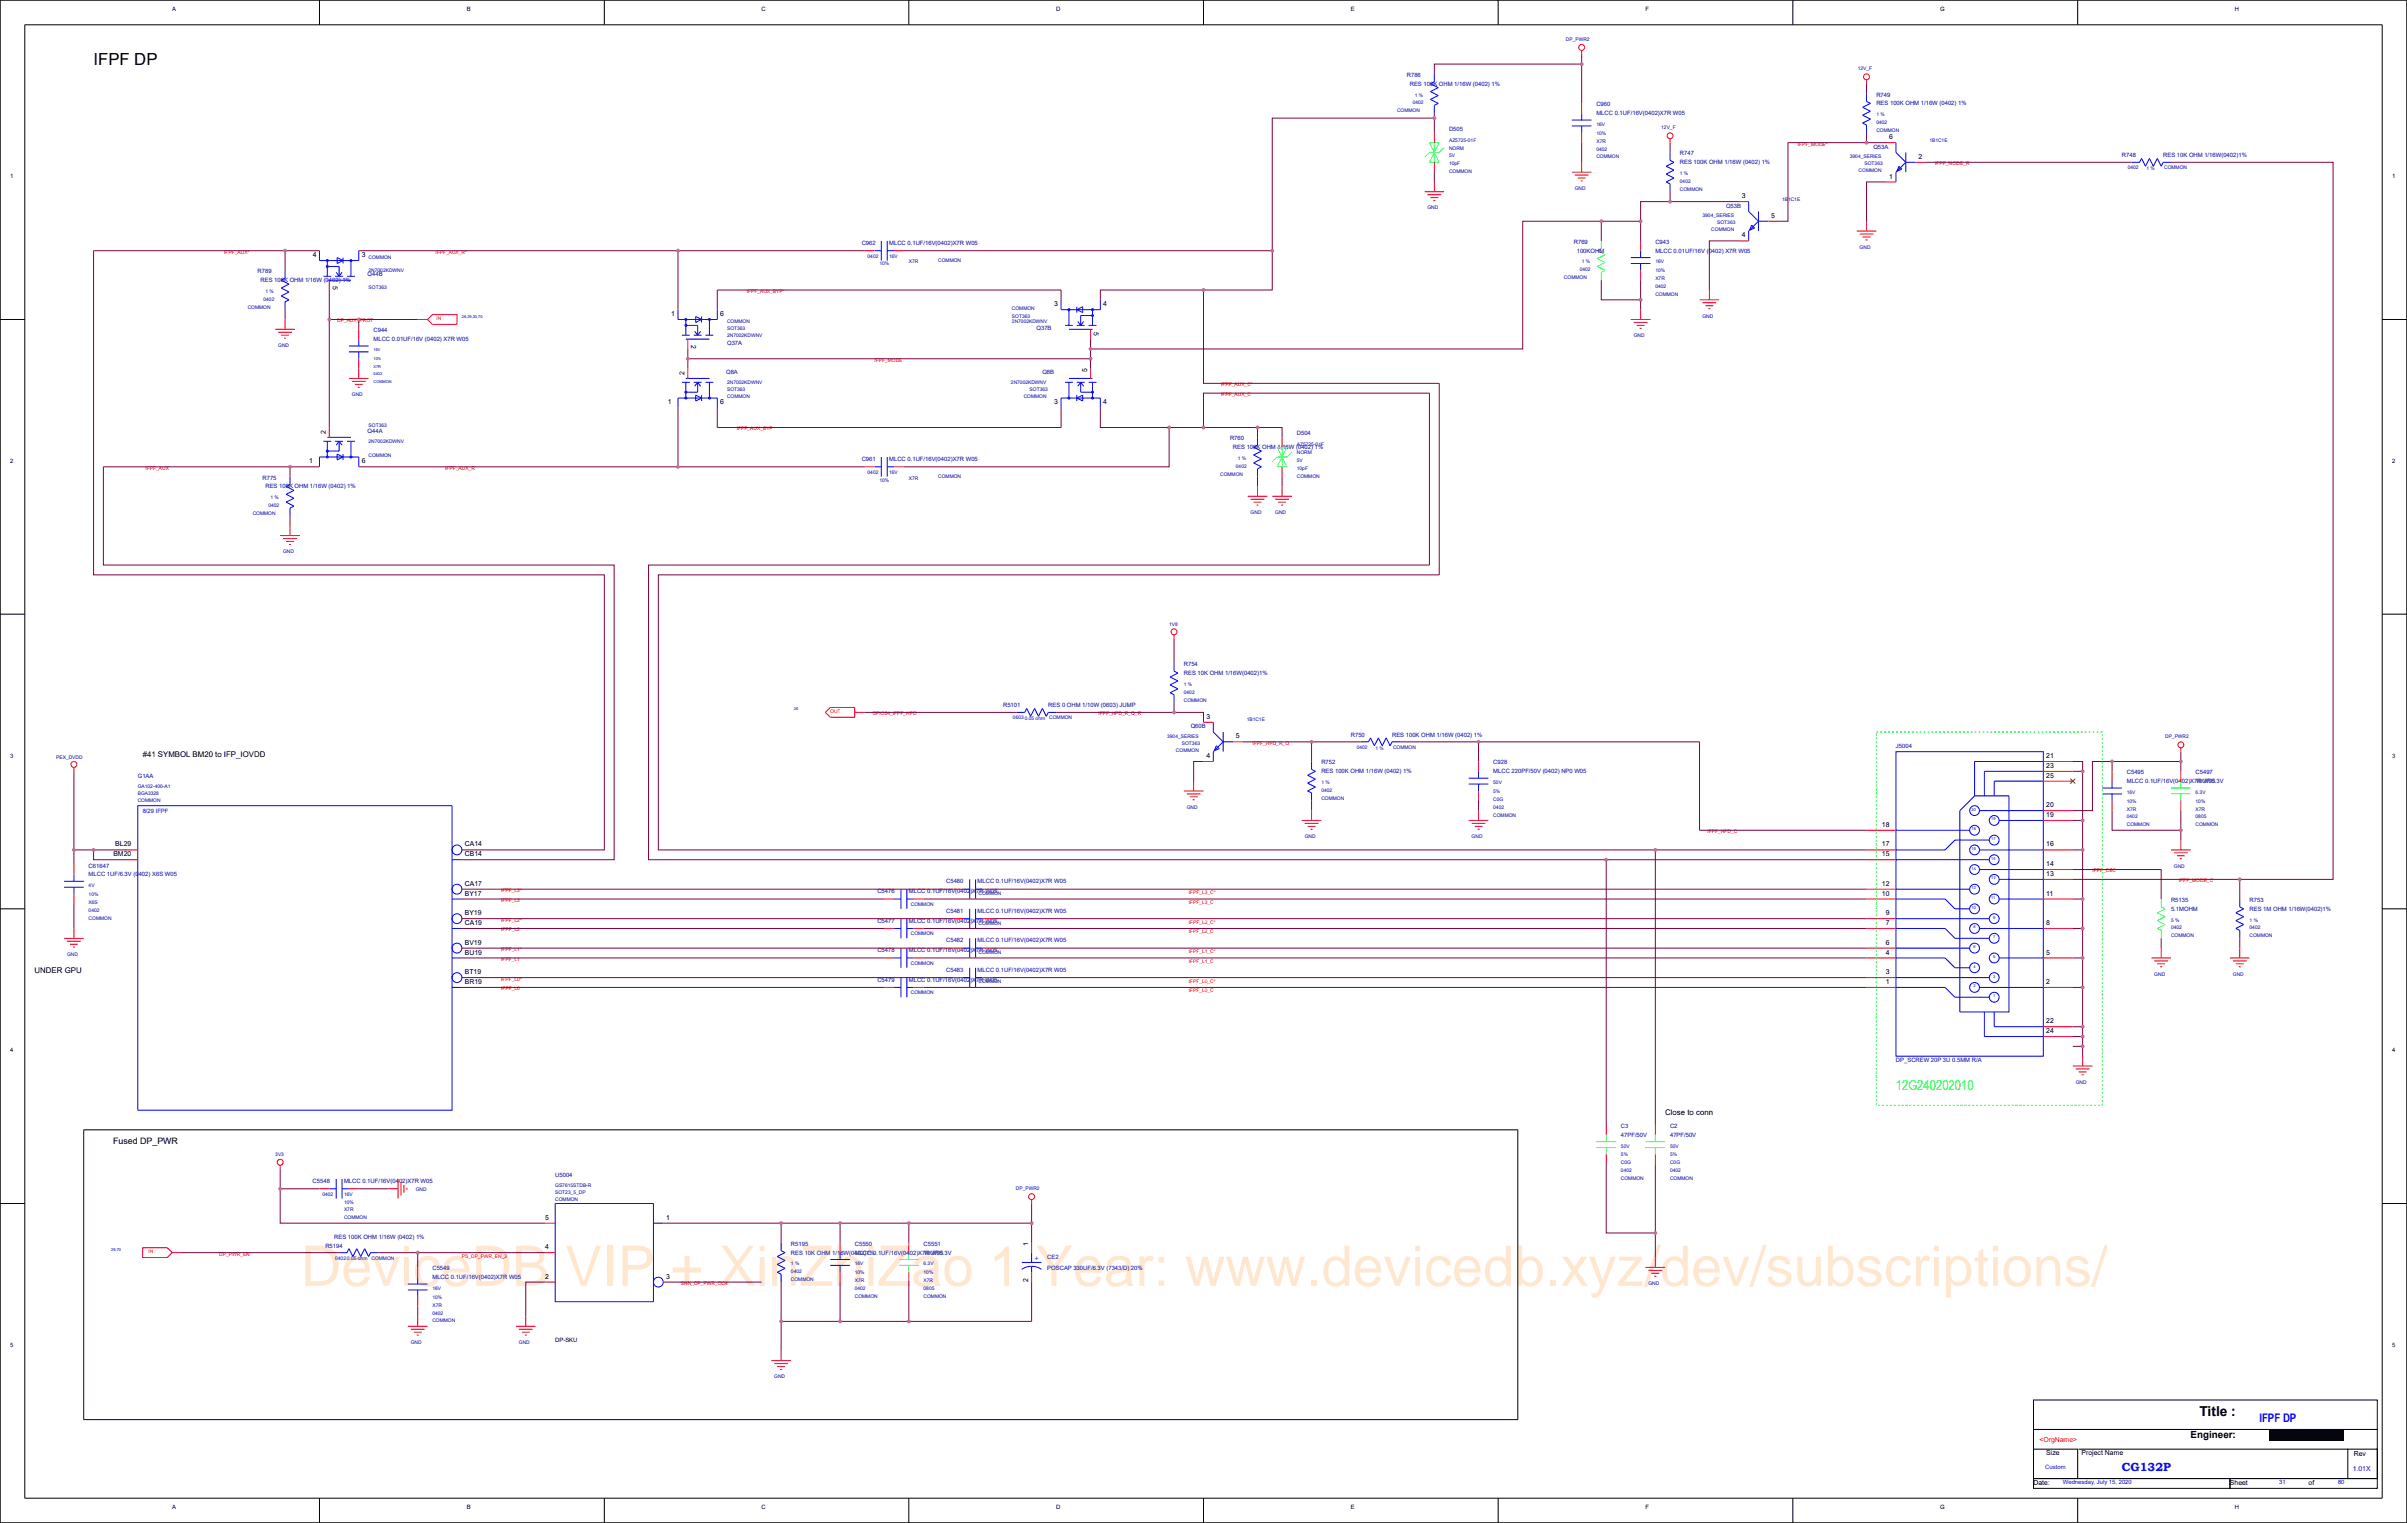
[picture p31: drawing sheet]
<svg xmlns="http://www.w3.org/2000/svg" width="271mm" height="172mm" viewBox="0 0 271 172" stroke-linecap="round" stroke-linejoin="round" font-family="sans-serif">
<defs><g id="words">
<text font-size="6.3" fill="#ff8000" x="33.9" y="145">DeviceDB VIP + XinZhiZao 1 Year: www.devicedb.xyz/dev/subscriptions/</text>
<text font-size="1.9" x="10.5" y="7.3">IFPF DP</text>
<text font-size="1.6" fill="#0f0" x="213.7" y="122.8">12G240202010</text>
<text font-size="1.6" x="248" y="159.6">Title :</text>
<g font-size="1.3" fill="#00f">
<text x="254.7" y="160.3">IFPF DP</text>
<text x="239.2" y="165.8">CG132P</text>
</g>
<text font-size="1.1" x="247" y="162.1">Engineer:</text>
<text font-size="1" x="12.8" y="128.9">Fused DP_PWR</text>
<g font-size=".9">
<text x="16.1" y="85.3">#41 SYMBOL BM20 to IFP_IOVDD</text>
<text x="3.9" y="109.6">UNDER GPU</text>
<text x="187.7" y="125.7">Close to conn</text>
</g>
<g font-size=".8">
<text x="213" y="15.7">6</text>
<text x="216.3" y="17.9">2</text>
<text x="196.4" y="22.3">3</text>
<text x="213" y="20.1">1</text>
<text x="35.3" y="29">4</text>
<text x="40.8" y="29">3</text>
<text x="196.4" y="26.8">4</text>
<text x="199.7" y="24.6">5</text>
<text x="37.5" y="32.3" transform="rotate(90 37.5 32.3)">5</text>
<text x="75.7" y="35.6">1</text>
<text x="81.2" y="35.6">6</text>
<text x="118.9" y="34.5">3</text>
<text x="124.4" y="34.5">4</text>
<text x="77.9" y="38.9" transform="rotate(90 77.9 38.9)">2</text>
<text x="122.5" y="42" transform="rotate(-90 122.5 42)">5</text>
<text x="123.3" y="37.5" transform="rotate(90 123.3 37.5)">5</text>
<text x="75.3" y="45.6">1</text>
<text x="77.2" y="42.3" transform="rotate(-90 77.2 42.3)">2</text>
<text x="81.2" y="45.6">6</text>
<text x="118.9" y="45.6">3</text>
<text x="124.4" y="45.6">4</text>
<text x="34.9" y="52.2">1</text>
<text x="36.7" y="49" transform="rotate(-90 36.7 49)">2</text>
<text x="40.8" y="52.2">6</text>
<text x="136" y="81">3</text>
<text x="139.3" y="83.2">5</text>
<text x="136" y="85.5">4</text>
<text x="230.7" y="85.5">21</text>
<text x="230.7" y="86.6">23</text>
<text x="230.7" y="87.7">25</text>
<text x="13" y="95.4">BL29</text>
<text x="52.4" y="95.4">CA14</text>
<text x="212.2" y="95.4">17</text>
<text x="212.2" y="93.2">18</text>
<text x="230.7" y="95.4">16</text>
<text x="230.7" y="92.1">19</text>
<text x="230.7" y="91">20</text>
<text x="12.8" y="96.5">BM20</text>
<text x="52.4" y="101">BY17</text>
<text x="52.4" y="99.8">CA17</text>
<text x="52.4" y="96.5">CB14</text>
<text x="212.2" y="101">10</text>
<text x="212.2" y="99.8">12</text>
<text x="212.2" y="96.5">15</text>
<text x="230.7" y="101">11</text>
<text x="230.7" y="98.7">13</text>
<text x="230.7" y="97.6">14</text>
<text x="52.4" y="107.6">BU19</text>
<text x="52.4" y="106.5">BV19</text>
<text x="52.4" y="104.3">CA19</text>
<text x="52.4" y="103.2">BY19</text>
<text x="212.6" y="107.6">4</text>
<text x="212.6" y="106.5">6</text>
<text x="212.6" y="104.3">7</text>
<text x="212.6" y="103.2">9</text>
<text x="230.7" y="107.6">5</text>
<text x="230.7" y="104.3">8</text>
<text x="52.4" y="110.9">BR19</text>
<text x="52.4" y="109.8">BT19</text>
<text x="212.6" y="110.9">1</text>
<text x="212.6" y="109.8">3</text>
<text x="230.7" y="110.9">2</text>
<text x="230.7" y="115.3">22</text>
<text x="230.7" y="116.5">24</text>
<text x="61.4" y="137.5">5</text>
<text x="75.1" y="137.5">1</text>
<text x="61.4" y="140.8">4</text>
<text x="115.9" y="140.5" transform="rotate(-90 115.9 140.5)">1</text>
<text x="61.4" y="144.1">2</text>
<text x="75.1" y="144.1">3</text>
<text x="115.9" y="144.6" transform="rotate(-90 115.9 144.6)">2</text>
<text x="229.2" y="167.4">Date:</text>
<text x="230.7" y="164.1">Size</text>
<text x="234.7" y="164.1">Project Name</text>
<text x="251.4" y="167.4">Sheet</text>
<text x="260.2" y="167.4">of</text>
<text x="265.3" y="164.2">Rev</text>
</g>
<g font-size=".8" fill="#00f">
<text x="116.6" y="142">+</text>
<text x="265.2" y="165.8">1.01X</text>
</g>
<text font-size=".8" fill="#f00" x="229.9" y="162.6">&lt;OrgName&gt;</text>
<g font-size=".7">
<text x="19.4" y="1.2">A</text>
<text x="52.6" y="1.2">B</text>
<text x="85.8" y="1.2">C</text>
<text x="119.1" y="1.2">D</text>
<text x="152.3" y="1.2">E</text>
<text x="185.5" y="1.2">F</text>
<text x="218.7" y="1.2">G</text>
<text x="251.9" y="1.2">H</text>
<text x="1.1" y="20.1">1</text>
<text x="269.7" y="20.1">1</text>
<text x="1.1" y="52.2">2</text>
<text x="269.7" y="52.2">2</text>
<text x="1.1" y="85.4">3</text>
<text x="269.7" y="85.4">3</text>
<text x="1.1" y="118.6">4</text>
<text x="269.7" y="118.6">4</text>
<text x="1.1" y="151.8">5</text>
<text x="62.6" y="151.3">DP-SKU</text>
<text x="269.7" y="151.8">5</text>
<text x="19.4" y="170.1">A</text>
<text x="52.6" y="170.1">B</text>
<text x="85.8" y="170.1">C</text>
<text x="119.1" y="170.1">D</text>
<text x="152.3" y="170.1">E</text>
<text x="185.5" y="170.1">F</text>
<text x="218.7" y="170.1">G</text>
<text x="251.9" y="170.1">H</text>
</g>
<g font-size=".7" fill="#0000a0">
<text x="158.6" y="8.7">R786</text>
<text x="158.9" y="9.7">RES 100K OHM 1/16W (0402) 1%</text>
<text x="180" y="12">C960</text>
<text x="211.5" y="10.9">R749</text>
<text x="211.5" y="11.9">RES 100K OHM 1/16W (0402) 1%</text>
<text x="163.4" y="14.8">D505</text>
<text x="180" y="13">MLCC 0.1UF/16V(0402)X7R W05</text>
<text x="189.4" y="17.5">R747</text>
<text x="211.2" y="16.7">Q53A</text>
<text x="239.2" y="17.7">R748</text>
<text x="243.9" y="17.7">RES 10K OHM 1/16W(0402)1%</text>
<text x="189.4" y="18.5">RES 100K OHM 1/16W (0402) 1%</text>
<text x="194.6" y="23.4">Q53B</text>
<text x="97.1" y="27.6">C962</text>
<text x="100.2" y="27.6">MLCC 0.1UF/16V(0402)X7R W05</text>
<text x="177.4" y="27.5">R769</text>
<text x="177.7" y="28.5">100KOHM</text>
<text x="186.6" y="27.5">C943</text>
<text x="186.6" y="28.5">MLCC 0.01UF/16V (0402) X7R W05</text>
<text x="29" y="30.8">R789</text>
<text x="29.4" y="31.8">RES 100K OHM 1/16W (0402) 1%</text>
<text x="41.4" y="31.1">Q44B</text>
<text x="42.1" y="37.5">C944</text>
<text x="42.1" y="38.5">MLCC 0.01UF/16V (0402) X7R W05</text>
<text x="82" y="38.9">Q37A</text>
<text x="116.8" y="37.2">Q37B</text>
<text x="81.9" y="42.2">Q8A</text>
<text x="117.5" y="42.2">Q8B</text>
<text x="41.4" y="48.9">Q44A</text>
<text x="97.1" y="52">C961</text>
<text x="100.2" y="52">MLCC 0.1UF/16V(0402)X7R W05</text>
<text x="138.7" y="49.6">R760</text>
<text x="139" y="50.6">RES 100K OHM 1/16W (0402) 1%</text>
<text x="146.2" y="49.1">D504</text>
<text x="29.6" y="54.1">R775</text>
<text x="29.9" y="55.1">RES 100K OHM 1/16W (0402) 1%</text>
<text x="133.5" y="75.1">R754</text>
<text x="133.5" y="76.1">RES 10K OHM 1/16W(0402)1%</text>
<text x="113.1" y="79.8">R5101</text>
<text x="118.2" y="79.8">RES 0 OHM 1/10W (0603) JUMP</text>
<text x="134.2" y="82.1">Q60B</text>
<text x="152.3" y="83.1">R750</text>
<text x="156.9" y="83.1">RES 100K OHM 1/16W (0402) 1%</text>
<text x="15.5" y="87.7">G1AA</text>
<text x="149" y="86.2">R752</text>
<text x="149" y="87.2">RES 100K OHM 1/16W (0402) 1%</text>
<text x="168.3" y="86.2">C928</text>
<text x="168.3" y="87.2">MLCC 220PF/50V (0402) NP0 W05</text>
<text x="213.7" y="84.3">J5004</text>
<text x="239.8" y="87.3">C5495</text>
<text x="239.8" y="88.3">MLCC 0.1UF/16V(0402)X7R W05</text>
<text x="247.5" y="87.3">C5497</text>
<text x="247.5" y="88.3">10UF/6.3V</text>
<text x="10" y="97.8">C61647</text>
<text x="10" y="98.8">MLCC 1UF/6.3V (0402) X6S W05</text>
<text x="98.9" y="100.7">C5476</text>
<text x="102.5" y="100.7">MLCC 0.1UF/16V(0402)X7R W05</text>
<text x="106.7" y="99.6">C5480</text>
<text x="110.2" y="99.6">MLCC 0.1UF/16V(0402)X7R W05</text>
<text x="244.7" y="101.7">R5135</text>
<text x="253.6" y="101.7">R753</text>
<text x="98.9" y="107.3">C5478</text>
<text x="98.9" y="104">C5477</text>
<text x="102.5" y="107.3">MLCC 0.1UF/16V(0402)X7R W05</text>
<text x="102.5" y="104">MLCC 0.1UF/16V(0402)X7R W05</text>
<text x="106.7" y="106.2">C5482</text>
<text x="106.7" y="102.9">C5481</text>
<text x="110.2" y="106.2">MLCC 0.1UF/16V(0402)X7R W05</text>
<text x="110.2" y="102.9">MLCC 0.1UF/16V(0402)X7R W05</text>
<text x="244.7" y="102.7">5.1MOHM</text>
<text x="253.6" y="102.7">RES 1M OHM 1/16W(0402)1%</text>
<text x="98.9" y="110.6">C5479</text>
<text x="102.5" y="110.6">MLCC 0.1UF/16V(0402)X7R W05</text>
<text x="106.7" y="109.5">C5483</text>
<text x="110.2" y="109.5">MLCC 0.1UF/16V(0402)X7R W05</text>
<text x="213.7" y="119.7">DP_SCREW 20P 3U 0.5MM R/A</text>
<text x="182.7" y="127.1">C3</text>
<text x="182.7" y="128.1">47PF/50V</text>
<text x="188.3" y="127.1">C2</text>
<text x="188.3" y="128.1">47PF/50V</text>
<text x="35.2" y="133.3">C5548</text>
<text x="38.8" y="133.3">MLCC 0.1UF/16V(0402)X7R W05</text>
<text x="62.6" y="132.7">U5004</text>
<text x="36.7" y="140.7">R5194</text>
<text x="37.7" y="139.7">RES 100K OHM 1/16W (0402) 1%</text>
<text x="48.7" y="143.2">C5549</text>
<text x="89.2" y="140.4">R5195</text>
<text x="89.2" y="141.4">RES 10K OHM 1/16W(0402)1%</text>
<text x="96.4" y="140.4">C5550</text>
<text x="96.4" y="141.4">MLCC 0.1UF/16V(0402)X7R W05</text>
<text x="104.1" y="140.4">C5551</text>
<text x="104.1" y="141.4">10UF/6.3V</text>
<text x="118.1" y="141.9">CE2</text>
<text x="118.1" y="143.2">POSCAP 330UF/6.3V (7343/D) 20%</text>
<text x="48.7" y="144.2">MLCC 0.1UF/16V(0402)X7R W05</text>
</g>
<g font-size=".7" fill="#00f">
<text x="16.1" y="91.6">8/29 IFPF</text>
<text x="230.6" y="165.6">Custom</text>
<text x="232.6" y="167.3">Wednesday, July 15, 2020</text>
<text x="256.9" y="167.3">31</text>
<text x="263.6" y="167.3">80</text>
</g>
<g font-size=".6" fill="#0000a0">
<text x="176.5" y="4.6">DP_PWR2</text>
<text x="159.3" y="11.8">0402</text>
<text x="159.5" y="10.9">1 %</text>
<text x="209.4" y="7.9">12V_F</text>
<text x="157.5" y="12.7">COMMON</text>
<text x="163.4" y="16.9">NORM</text>
<text x="163.4" y="17.7">5V</text>
<text x="163.4" y="16">AZ5725-01F</text>
<text x="180" y="17">0402</text>
<text x="180" y="16.1">X7R</text>
<text x="180" y="14.2">16V</text>
<text x="180" y="15.2">10%</text>
<text x="180" y="17.9">COMMON</text>
<text x="187.3" y="14.5">12V_F</text>
<text x="208.5" y="17.9">3904_SERIES</text>
<text x="211.5" y="14.9">COMMON</text>
<text x="211.5" y="14">0402</text>
<text x="211.5" y="13.1">1 %</text>
<text x="217.5" y="16">1B1C1E</text>
<text x="160.9" y="23.6">GND</text>
<text x="163.4" y="18.6">10pF</text>
<text x="163.4" y="19.5">COMMON</text>
<text x="177.5" y="21.4">GND</text>
<text x="189.4" y="21.5">COMMON</text>
<text x="189.4" y="19.7">1 %</text>
<text x="189.4" y="20.6">0402</text>
<text x="200.9" y="22.6">1B1C1E</text>
<text x="209.5" y="19.4">COMMON</text>
<text x="210.2" y="18.6">SOT363</text>
<text x="239.9" y="19.1">0402</text>
<text x="242" y="19.2">1 %</text>
<text x="244" y="19.1">COMMON</text>
<text x="41.6" y="29.1">COMMON</text>
<text x="97.8" y="29">0402</text>
<text x="99.1" y="29.9">10%</text>
<text x="100.2" y="29">16V</text>
<text x="102.5" y="29.7">X7R</text>
<text x="105.8" y="29.5">COMMON</text>
<text x="178.3" y="29.7">1 %</text>
<text x="186.6" y="29.7">16V</text>
<text x="191.9" y="24.5">3904_SERIES</text>
<text x="192.9" y="26">COMMON</text>
<text x="193.6" y="25.3">SOT363</text>
<text x="209.6" y="28">GND</text>
<text x="27.9" y="34.8">COMMON</text>
<text x="29.7" y="33.9">0402</text>
<text x="29.9" y="33">1 %</text>
<text x="41.6" y="32.6">SOT363</text>
<text x="41.6" y="30.7">2N7002KDWNV</text>
<text x="114.1" y="34.9">COMMON</text>
<text x="114.1" y="35.8">SOT363</text>
<text x="176.3" y="31.5">COMMON</text>
<text x="178.1" y="30.6">0402</text>
<text x="186.6" y="33.4">COMMON</text>
<text x="186.6" y="31.6">X7R</text>
<text x="186.6" y="30.7">10%</text>
<text x="186.6" y="32.5">0402</text>
<text x="191.9" y="35.8">GND</text>
<text x="31.4" y="39.1">GND</text>
<text x="82" y="36.5">COMMON</text>
<text x="82" y="37.2">SOT363</text>
<text x="82" y="38">2N7002KDWNV</text>
<text x="114.1" y="36.5">2N7002KDWNV</text>
<text x="184.2" y="38">GND</text>
<text x="39.7" y="44.7">GND</text>
<text x="82" y="44.9">COMMON</text>
<text x="82" y="44.1">SOT363</text>
<text x="82" y="43.3">2N7002KDWNV</text>
<text x="114" y="43.3">2N7002KDWNV</text>
<text x="115.4" y="44.9">COMMON</text>
<text x="116.1" y="44.1">SOT363</text>
<text x="41.6" y="48.1">SOT363</text>
<text x="41.6" y="51.5">COMMON</text>
<text x="41.6" y="50">2N7002KDWNV</text>
<text x="97.8" y="53.4">0402</text>
<text x="100.2" y="53.4">16V</text>
<text x="105.8" y="53.8">COMMON</text>
<text x="137.6" y="53.6">COMMON</text>
<text x="139.3" y="52.7">0402</text>
<text x="139.5" y="51.8">1 %</text>
<text x="146.2" y="53">10pF</text>
<text x="146.2" y="51.2">NORM</text>
<text x="146.2" y="52.1">5V</text>
<text x="146.2" y="53.8">COMMON</text>
<text x="146.2" y="50.3">AZ5725-01F</text>
<text x="28.5" y="58">COMMON</text>
<text x="30.3" y="57.2">0402</text>
<text x="30.5" y="56.3">1 %</text>
<text x="99.1" y="54.3">10%</text>
<text x="102.5" y="54.1">X7R</text>
<text x="141" y="57.9">GND</text>
<text x="143.8" y="57.9">GND</text>
<text x="31.9" y="62.4">GND</text>
<text x="131.8" y="70.6">1V8</text>
<text x="133.5" y="77.3">1 %</text>
<text x="114.2" y="81.1">0603</text>
<text x="115.5" y="81.2">0.05 ohm</text>
<text x="118.3" y="81.1">COMMON</text>
<text x="131.6" y="83.2">3904_SERIES</text>
<text x="133.2" y="84">SOT363</text>
<text x="133.5" y="79.1">COMMON</text>
<text x="133.5" y="78.2">0402</text>
<text x="140.5" y="81.3">1B1C1E</text>
<text x="244.1" y="83.2">DP_PWR2</text>
<text x="6.3" y="85.5">PEX_DVDD</text>
<text x="15.5" y="89.6">BGA3328</text>
<text x="15.5" y="88.8">GA102-400-A1</text>
<text x="132.6" y="84.7">COMMON</text>
<text x="149" y="89.3">0402</text>
<text x="149" y="88.4">1 %</text>
<text x="152.9" y="84.4">0402</text>
<text x="155" y="84.5">1 %</text>
<text x="157" y="84.4">COMMON</text>
<text x="168.3" y="88.4">50V</text>
<text x="168.3" y="89.4">5%</text>
<text x="239.8" y="89.5">16V</text>
<text x="247.5" y="89.5">6.3V</text>
<text x="15.5" y="90.4">COMMON</text>
<text x="133.8" y="91.2">GND</text>
<text x="147.1" y="94.5">GND</text>
<text x="149" y="90.2">COMMON</text>
<text x="165.9" y="94.5">GND</text>
<text x="168.3" y="92">COMMON</text>
<text x="168.3" y="91.2">0402</text>
<text x="168.3" y="90.3">C0G</text>
<text x="239.8" y="92.3">0402</text>
<text x="239.8" y="93.2">COMMON</text>
<text x="239.8" y="90.5">10%</text>
<text x="239.8" y="91.4">X7R</text>
<text x="247.5" y="93.2">COMMON</text>
<text x="247.5" y="90.5">10%</text>
<text x="247.5" y="92.3">0805</text>
<text x="247.5" y="91.4">X7R</text>
<text x="10" y="101">10%</text>
<text x="10" y="100">4V</text>
<text x="10" y="101.9">X6S</text>
<text x="110.3" y="100.9">COMMON</text>
<text x="245.1" y="97.8">GND</text>
<text x="7.6" y="107.8">GND</text>
<text x="10" y="102.8">0402</text>
<text x="10" y="103.7">COMMON</text>
<text x="102.7" y="105.4">COMMON</text>
<text x="102.7" y="102.1">COMMON</text>
<text x="110.3" y="107.5">COMMON</text>
<text x="110.3" y="104.2">COMMON</text>
<text x="244.7" y="103.9">5 %</text>
<text x="244.7" y="104.8">0402</text>
<text x="244.7" y="105.7">COMMON</text>
<text x="253.6" y="104.8">0402</text>
<text x="253.6" y="103.9">1 %</text>
<text x="253.6" y="105.7">COMMON</text>
<text x="102.7" y="112.1">COMMON</text>
<text x="102.7" y="108.8">COMMON</text>
<text x="110.3" y="110.9">COMMON</text>
<text x="242.9" y="110">GND</text>
<text x="251.7" y="110">GND</text>
<text x="234" y="122.2">GND</text>
<text x="31" y="130.4">3V3</text>
<text x="182.7" y="131.2">C0G</text>
<text x="182.7" y="129.4">50V</text>
<text x="182.7" y="130.4">5%</text>
<text x="188.3" y="129.4">50V</text>
<text x="188.3" y="130.4">5%</text>
<text x="188.3" y="131.2">C0G</text>
<text x="36.3" y="134.8">0402</text>
<text x="38.8" y="134.8">16V</text>
<text x="38.8" y="135.7">10%</text>
<text x="38.8" y="136.6">X7R</text>
<text x="38.8" y="137.4">COMMON</text>
<text x="46.9" y="134.2">GND</text>
<text x="62.6" y="133.8">GS7615STDB-R</text>
<text x="62.6" y="134.6">SOT23_5_DP</text>
<text x="62.6" y="135.3">COMMON</text>
<text x="114.5" y="134.1">DP_PWR2</text>
<text x="182.7" y="132.1">0402</text>
<text x="182.7" y="133">COMMON</text>
<text x="188.3" y="132.1">0402</text>
<text x="188.3" y="133">COMMON</text>
<text x="37.8" y="142">0402</text>
<text x="39.1" y="142.1">0.05 ohm</text>
<text x="41.9" y="142">COMMON</text>
<text x="89.2" y="143.5">0402</text>
<text x="89.2" y="142.6">1 %</text>
<text x="96.4" y="142.6">16V</text>
<text x="96.4" y="143.6">10%</text>
<text x="104.1" y="143.6">10%</text>
<text x="104.1" y="142.6">6.3V</text>
<text x="48.7" y="147.3">X7R</text>
<text x="48.7" y="148.2">0402</text>
<text x="48.7" y="146.4">10%</text>
<text x="48.7" y="145.4">16V</text>
<text x="48.7" y="149.1">COMMON</text>
<text x="89.2" y="144.4">COMMON</text>
<text x="96.4" y="145.4">0402</text>
<text x="96.4" y="146.3">COMMON</text>
<text x="96.4" y="144.5">X7R</text>
<text x="104.1" y="146.3">COMMON</text>
<text x="104.1" y="145.4">0805</text>
<text x="104.1" y="144.5">X7R</text>
<text x="185.8" y="144.9">GND</text>
<text x="46.3" y="151.5">GND</text>
<text x="58.5" y="151.5">GND</text>
<text x="87.3" y="155.4">GND</text>
</g>
<g font-size=".6" fill="#f00">
<text x="202.7" y="16.4">IFPF_MODE*</text>
<text x="218.2" y="18.6">IFPF_MODE_R</text>
<text x="25.3" y="28.6">IFPF_AUX*</text>
<text x="49.1" y="28.6">IFPF_AUX_R*</text>
<text x="84.2" y="33">IFPF_AUX_BYP*</text>
<text x="38" y="36.3">DP_AUX_PROT</text>
<text x="49.2" y="36.1">IN</text>
<text x="98.6" y="40.8">IFPF_MODE</text>
<text x="137.7" y="44.7">IFPF_AUX_C</text>
<text x="137.7" y="43.5">IFPF_AUX_C*</text>
<text x="16.4" y="53">IFPF_AUX</text>
<text x="50.2" y="53">IFPF_AUX_R</text>
<text x="83.1" y="48.5">IFPF_AUX_BYP</text>
<text x="93.6" y="80.4">OUT</text>
<text x="98.4" y="80.6">GPIO24_IFPF_HPD</text>
<text x="123.8" y="80.6">IFPF_HPD_R_Q_R</text>
<text x="141.2" y="84">IFPF_HPD_R_Q</text>
<text x="192.5" y="93.9">IFPF_HPD_C</text>
<text x="56.5" y="101.7">IFPF_L3</text>
<text x="56.5" y="100.6">IFPF_L3*</text>
<text x="134" y="101.9">IFPF_L3_C</text>
<text x="134" y="100.8">IFPF_L3_C*</text>
<text x="235.9" y="98.4">IFPF_CEC</text>
<text x="245.6" y="99.5">IFPF_MODE_C</text>
<text x="56.5" y="107.2">IFPF_L1*</text>
<text x="56.5" y="105">IFPF_L2</text>
<text x="56.5" y="103.9">IFPF_L2*</text>
<text x="134" y="107.4">IFPF_L1_C*</text>
<text x="134" y="105.2">IFPF_L2_C</text>
<text x="134" y="104.1">IFPF_L2_C*</text>
<text x="56.5" y="111.6">IFPF_L0</text>
<text x="56.5" y="110.5">IFPF_L0*</text>
<text x="56.5" y="108.3">IFPF_L1</text>
<text x="134" y="111.9">IFPF_L0_C</text>
<text x="134" y="110.8">IFPF_L0_C*</text>
<text x="134" y="108.5">IFPF_L1_C</text>
<text x="16.7" y="141.3">IN</text>
<text x="24.7" y="141.5">DP_PWR_EN</text>
<text x="52.1" y="141.8">PS_DP_PWR_EN_2</text>
<text x="76.8" y="144.9">SNN_DP_PWR_OC4</text>
</g>
<g font-size=".4" fill="#0000a0">
<text x="52.1" y="35.8">28,29,30,70</text>
<text x="42.1" y="39.6">16V</text>
<text x="42.1" y="40.6">10%</text>
<text x="42.1" y="41.4">X7R</text>
<text x="42.1" y="43.2">COMMON</text>
<text x="42.1" y="42.3">0402</text>
<text x="89.5" y="80.1">26</text>
<text x="12.5" y="141">29,70</text>
</g>
<g font-size=".4" fill="#00f">
<text x="222.3" y="91.4">20</text>
<text x="222.3" y="95.8">16</text>
<text x="222.3" y="93.6">18</text>
<text x="224.5" y="92.5">19</text>
<text x="224.5" y="94.7">17</text>
<text x="222.3" y="100.2">12</text>
<text x="222.3" y="98">14</text>
<text x="224.5" y="99.1">13</text>
<text x="224.5" y="96.9">15</text>
<text x="224.5" y="101.3">11</text>
<text x="222.3" y="102.5">10</text>
<text x="222.5" y="104.7">8</text>
<text x="222.5" y="106.9">6</text>
<text x="224.7" y="108">5</text>
<text x="224.7" y="105.8">7</text>
<text x="224.7" y="103.6">9</text>
<text x="222.5" y="109.1">4</text>
<text x="222.5" y="111.3">2</text>
<text x="224.7" y="110.2">3</text>
<text x="224.7" y="112.4">1</text>
</g>
</g></defs>
<g fill="none" stroke="#00f" stroke-width=".11">
<path d="M161.7 8.3v.9M161.7 11.9v.9M177.2 13.5h2.2M177.2 14.2h2.2M178.3 12.8v.7M178.3 14.2v.8M188.3 17.2v.9M210.4 10.5v.9M210.4 14.1v.9M213.7 16.1v1.1M213.7 19.4v1.1M214.8 18.3h1.1"/>
<path d="M214.8 17.2v2.2M240.3 18.3h.9M243.9 18.3h.8M32.1 30.5v.9M32.1 34v.9M36.5 31.1h.8M36.9 30h1.3v1.1M36.9 29.4v1.7M36.9 31.6h2.7M37.8 31.1h.9M38 29v.7M38.7 29v.7"/>
<path d="M39.1 31.1h.9M39.3 39h2.3M39.3 39.7h2.3M39.6 29.4v1.7M40.4 28.3v1.1h-4.4v-1.1M40.4 38.2v.8M40.4 39.7v.7M76.9 37.8h.9M77.3 36.7h1.3v1.1M77.3 36v1.8M77.3 38.2h2.7M78.2 37.8h.9"/>
<path d="M78.4 35.7v.6M79.1 35.7v.6M79.5 37.8h.9M80 36v1.8M80.9 34.9v1.1h-4.5v-1.1M98.6 28.3h.8M99.4 27.2v2.2M100 27.2v2.2M100 28.3h.8M120.1 36.7h.8M120.5 34.9v1.8M120.5 37.1h2.7"/>
<path d="M121.4 34.6v.6M121.4 36.7h.9M122.1 34.6v.6M122.7 36.7h.9M123.2 35.6h-1.4v1.1M123.2 34.9v1.8M124 33.8v1.1h-4.4v-1.1M183.8 29h2.3M183.8 29.7h2.3M184.9 28.3v.7M184.9 29.7v.8M188.3 20.7v.9"/>
<path d="M197.1 22.7v1.1M197.1 26v1.2M198.2 24.9h1.1M198.2 23.8v2.2M32.7 53.7v.9M32.7 57.3v.9M36 52.6v-1.1h4.4v1.1M36.5 49.7h.8M36.9 49.7v1.8M36.9 49.3h2.7M37.8 49.7h.9M38 51.2v.6"/>
<path d="M38.2 49.7v1.2h-1.3M38.7 51.2v.6M39.1 49.7h.9M39.6 49.7v1.8M76.4 46v-1.1h4.5v1.1M76.9 43.1h.9M77.3 43.1v1.8M77.3 42.7h2.7M78.2 43.1h.9M78.4 44.5v.7M78.6 43.1v1.1h-1.3M79.1 44.5v.7"/>
<path d="M79.5 43.1h.9M80 43.1v1.8M98.6 52.6h.8M99.4 51.5v2.2M100 52.6h.8M100 51.5v2.2M120.1 43.1h.8M120.5 43.1v1.8M120.5 42.7h2.7M121.4 43.1h.9M121.4 44.5v.7M121.8 43.1v1.1h1.4"/>
<path d="M122.1 44.5v.7M122.7 43.1h.9M123.2 43.1v1.8M124 46v-1.1h-4.4v1.1M141.8 49.3v.9M141.8 52.8v.9M132.3 74.8v.9M132.3 78.3v.9M7.2 99.4h2.2M8.3 98.6v.8M15.5 90.8h35.5v34.4h-35.5zM51 96.9h1.1"/>
<path d="M109.3 99.1v2.2M110 99.1v2.2M114.6 80.3h.9M118.2 80.3h.9M136.8 81.4v1.1M136.8 84.7v1.1M137.9 83.6h1.1M137.9 82.5v2.2M147.9 85.8v.9M147.9 89.4v.9M153.4 83.6h.9M156.9 83.6h.9"/>
<path d="M165.6 87.7h2.2M165.6 88.4h2.2M166.7 87v.7M166.7 88.4v.8M213.7 84.7h16.6v34.4h-16.6zM213.7 96.9h10.6M213.7 95.8h5.6M213.7 93.6h8.3M220.4 94.7h3.9M223.1 91.4h7.2M223.1 98h7.2M223.1 95.8h7.2"/>
<path d="M225.4 92.5h4.9M225.4 99.1h4.9M230.3 88.1h-5.5v1.6M230.3 87h-6.6v2.7M230.3 85.8h-7.7v3.9h3.9v24.4h-5.6v-22.7M237 88.8h2.2M237 89.5h2.2M238.1 88.1v.7M238.1 89.5v.8M7.2 100h2.2M8.3 100v.8M51 111.3h1.1"/>
<path d="M51 104.7h1.1M51 101.3h1.1M51 108h1.1M100.8 111.3h.8M100.8 108h.8M100.8 104.7h.8M100.8 101.3h.8M101.6 100.2v2.3M101.6 103.6v2.2M101.6 106.9v2.2M101.6 110.2v2.2M102.2 111.3h.8"/>
<path d="M102.2 100.2v2.3M102.2 103.6v2.2M102.2 106.9v2.2M102.2 110.2v2.2M102.2 108h.8M102.2 104.7h.8M102.2 101.3h.8M108.5 110.2h.8M108.5 106.9h.8M108.5 103.6h.8M108.5 100.2h.8M109.3 102.5v2.2"/>
<path d="M109.3 105.8v2.2M109.3 109.1v2.2M110 110.2h.8M110 102.5v2.2M110 105.8v2.2M110 109.1v2.2M110 106.9h.8M110 103.6h.8M110 100.2h.8M213.7 111.3h5.6M213.7 108h5.6M213.7 104.7h5.6"/>
<path d="M213.7 101.3h5.6M213.7 110.2h10.6M213.7 106.9h8.3M213.7 103.6h10.6M213.7 100.2h8.3M220.4 109.1h1.6M220.4 102.5h1.6M220.4 112.4h3.9M220.4 105.8h3.9M223.1 111.3h7.2M223.1 104.7h7.2M223.7 114.1v2.7h6.6"/>
<path d="M224.8 114.1v1.6h5.5M225.4 108h4.9M225.4 101.3h4.9M252.5 101.3v.9M252.5 104.9v.9M37.1 134h.8M37.9 132.9v2.2M38.6 134h.7M38.6 132.9v2.2M62.6 135.7h11.1v11h-11.1zM73.7 137.9h1.1M38.2 141.2h.9"/>
<path d="M41.8 141.2h.9M46 144.8h2.2M46 145.4h2.2M47.1 144v.8M47.1 145.4v.8M88.1 140.1v.9M88.1 143.6v.9M93.6 142h2.2M93.6 142.6h2.2M94.7 141.2v.8M94.7 142.6v.8M115.2 142.3h2.2"/>
<path d="M116.3 142.8a1.77 1.77 0 0 1 1.1 .3M116.3 142.8a1.77 1.77 0 0 0-1.1 .3M116.3 141.2v1.1M116.3 142.8v.6"/>
<circle cx="36.9" cy="29.4" r=".11"/>
<circle cx="36.9" cy="30" r=".11"/>
<circle cx="39.6" cy="29.4" r=".11"/>
<circle cx="77.3" cy="36" r=".11"/>
<circle cx="77.3" cy="36.7" r=".11"/>
<circle cx="80" cy="36" r=".11"/>
<circle cx="120.5" cy="34.9" r=".11"/>
<circle cx="123.2" cy="35.6" r=".11"/>
<circle cx="123.2" cy="34.9" r=".11"/>
<circle cx="36.9" cy="51.5" r=".11"/>
<circle cx="36.9" cy="50.9" r=".11"/>
<circle cx="39.6" cy="51.5" r=".11"/>
<circle cx="77.3" cy="44.2" r=".11"/>
<circle cx="77.3" cy="44.9" r=".11"/>
<circle cx="80" cy="44.9" r=".11"/>
<circle cx="120.5" cy="44.9" r=".11"/>
<circle cx="123.2" cy="44.9" r=".11"/>
<circle cx="123.2" cy="44.2" r=".11"/>
<circle cx="51.5" cy="95.8" r=".55"/>
<circle cx="222.6" cy="98" r=".55"/>
<circle cx="222.6" cy="91.4" r=".55"/>
<circle cx="222.6" cy="93.6" r=".55"/>
<circle cx="222.6" cy="95.8" r=".55"/>
<circle cx="224.8" cy="96.9" r=".55"/>
<circle cx="224.8" cy="94.7" r=".55"/>
<circle cx="224.8" cy="99.1" r=".55"/>
<circle cx="224.8" cy="92.5" r=".55"/>
<circle cx="51.5" cy="103.6" r=".55"/>
<circle cx="51.5" cy="110.2" r=".55"/>
<circle cx="51.5" cy="100.2" r=".55"/>
<circle cx="51.5" cy="106.9" r=".55"/>
<circle cx="222.6" cy="100.2" r=".55"/>
<circle cx="222.6" cy="104.7" r=".55"/>
<circle cx="222.6" cy="106.9" r=".55"/>
<circle cx="222.6" cy="111.3" r=".55"/>
<circle cx="222.6" cy="102.5" r=".55"/>
<circle cx="222.6" cy="109.1" r=".55"/>
<circle cx="224.8" cy="108" r=".55"/>
<circle cx="224.8" cy="101.3" r=".55"/>
<circle cx="224.8" cy="110.2" r=".55"/>
<circle cx="224.8" cy="103.6" r=".55"/>
<circle cx="224.8" cy="105.8" r=".55"/>
<circle cx="224.8" cy="112.4" r=".55"/>
<circle cx="74.2" cy="144.5" r=".55"/>
</g>
<g fill="none" stroke="#f00" stroke-width=".11">
<path d="M161.7 15v1.1M161.7 18.3v1.1M177.2 19.4h2.2M177.5 19.7h1.6M178.3 5.7v.4M178.3 11.7v1.1M178.3 15v1.1M178.3 18.3v1.1M188.3 15.6v.5M210.4 9v.4M212.6 16.1h1.1M215.9 18.3h1.2"/>
<path d="M31 37.1h2.2M31.4 37.5h1.5M31.7 37.8h.9M32 38.1h.3M32.1 36v1.1M37.1 31.6v1.1M40.4 37.1v1.1M47.1 36h1.1M48.7 35.5h2.8v1.1h-2.8M77.5 38.2v1.1M97.5 28.3h1.1M100.8 28.3h1.1"/>
<path d="M122.9 37.1v1.1M160.6 21.6h2.2M160.9 22h1.6M161.2 22.3h.9M161.6 22.6h.2M161.7 20.5v1.1M177.9 20.1h.8M178.2 20.4h.2M183.8 36h2.3M184.2 36.3h1.5M184.5 36.7h.9M184.8 37h.3"/>
<path d="M184.9 27.2v1.1M184.9 30.5v1.1M184.9 34.9v1.1M191.6 33.8h2.2M191.9 34.1h1.6M192.3 34.5h.8M192.6 34.8h.2M192.7 32.7v1.1M196 27.2h1.1M196 22.7h1.1M199.3 24.9h1.1M209.3 26h2.2"/>
<path d="M209.6 26.4h1.6M210 26.7h.9M210.3 27h.2M210.4 24.9v1.1M212.6 20.5h1.1M32.7 59.3v1.1M37.1 48.2v1.1M39.3 42.7h2.3M39.7 43h1.5M40 43.3h.9M40.3 43.7h.3M40.4 40.4v2.3"/>
<path d="M77.5 41.6v1.1M97.5 52.6h1.1M100.8 52.6h1.1M122.9 41.6v1.1M140.7 55.9h2.2M141 56.3h1.5M141.3 56.6h.9M141.6 56.9h.3M141.8 54.8v1.1M143.4 55.9h2.2M143.8 56.3h1.5M144.1 56.6h.9"/>
<path d="M144.4 56.9h.2M144.5 49.3v1.1M144.5 52.6v1.1M144.5 54.8v1.1M31.6 60.4h2.2M31.9 60.7h1.6M32.3 61h.8M32.6 61.4h.2M93.6 79.8h2.8v1.1h-2.8M132.3 71.6v.4M8.3 86.5v.5M8.3 97.5v1.1"/>
<path d="M14.4 96.9h1.1M14.4 95.8h1.1M96.4 80.3h1.1M133.5 89.2h2.2M133.8 89.5h1.5M134.1 89.8h.9M134.5 90.2h.2M134.6 88.1v1.1M135.7 85.8h1.1M135.7 81.4h1.1M139 83.6h1.1M146.7 92.5h2.3"/>
<path d="M147.1 92.8h1.5M147.4 93.2h.9M147.7 93.5h.3M147.9 91.4v1.1M165.6 92.5h2.2M165.9 92.8h1.5M166.2 93.2h.9M166.6 93.5h.2M166.7 85.8v1.2M166.7 89.2v1.1M166.7 91.4v1.1M210.4 96.9h3.3"/>
<path d="M210.4 95.8h3.3M210.4 93.6h3.3M230.3 85.8h3.4M230.3 99.1h3.4M230.3 98h3.4M230.3 95.8h3.4M230.3 92.5h3.4M230.3 91.4h3.4M230.3 87h3.4M230.3 88.1h3.4M238.1 87v1.1M238.1 90.3v1.1"/>
<path d="M244.7 95.8h2.3M245.1 96.1h1.5M245.4 96.5h.9M245.7 96.8h.3M245.8 84.3v.4M245.8 87v1.1M245.8 90.3v1.1M245.8 94.7v1.1M7.2 105.8h2.2M7.6 106.1h1.5M7.9 106.4h.9M8.2 106.8h.2"/>
<path d="M8.3 100.8v1.1M8.3 104.7v1.1M99.7 111.3h1.1M99.7 108h1.1M99.7 104.7h1.1M99.7 101.3h1.1M103 111.3h1.1M103 108h1.1M103 104.7h1.1M103 101.3h1.1M107.4 110.2h1.1M107.4 106.9h1.1"/>
<path d="M107.4 103.6h1.1M107.4 100.2h1.1M110.8 110.2h1.1M110.8 106.9h1.1M110.8 103.6h1.1M110.8 100.2h1.1M210.4 111.3h3.3M210.4 108h3.3M210.4 104.7h3.3M210.4 101.3h3.3M210.4 110.2h3.3M210.4 106.9h3.3"/>
<path d="M210.4 103.6h3.3M210.4 100.2h3.3M230.3 111.3h3.4M230.3 108h3.4M230.3 104.7h3.4M230.3 101.3h3.4M230.3 115.7h3.4M230.3 116.8h3.4M234.8 119.1v1.1M242.5 108h2.2M242.9 108.3h1.5M243.2 108.7h.9"/>
<path d="M243.5 109h.2M243.6 106.9v1.1M251.4 108h2.2M251.7 108.3h1.6M252 108.7h.9M252.4 109h.2M252.5 106.9v1.1M31.6 131.4v.4M36 134h1.1M39.3 134h1.1M43.8 134h1.1M44.9 132.9v2.2"/>
<path d="M45.2 133.2v1.6M45.5 133.6v.9M45.9 133.9v.2M61.5 137.9h1.1M116.3 135.2v.5M181.1 126.8v1.1M181.1 130.1v1.1M186.6 126.8v1.1M186.6 130.1v1.1M233.7 120.2h2.2M234 120.5h1.5M234.3 120.8h.9"/>
<path d="M234.7 121.2h.2M18.9 140.7h-2.8v1.1h2.8M19.4 141.2h1.1M46 149.5h2.2M46.3 149.8h1.6M46.6 150.2h.9M47 150.5h.2M47.1 142.9v1.1M47.1 146.2v1.1M47.1 148.4v1.1M58.2 149.5h2.2M58.5 149.8h1.5"/>
<path d="M58.8 150.2h.9M59.2 150.5h.2M59.3 148.4v1.1M61.5 144.5h1.1M61.5 141.2h1.1M87 153.4h2.2M87.3 153.7h1.5M87.6 154.1h.9M87.9 154.4h.3M88.1 152.3v1.1M94.7 140.1v1.1M94.7 143.4v1.1"/>
<path d="M102.5 140.1v1.1M102.5 143.4v1.1M116.3 140.1v1.1M116.3 143.4v1.1M185.5 142.9h2.2M185.8 143.2h1.6M186.2 143.5h.8M186.5 143.9h.2M186.6 141.8v1.1"/>
<circle cx="178.3" cy="5.3" r=".33"/>
<circle cx="188.3" cy="15.3" r=".33"/>
<circle cx="210.4" cy="8.7" r=".33"/>
<circle cx="132.3" cy="71.2" r=".33"/>
<circle cx="8.3" cy="86.2" r=".33"/>
<circle cx="245.8" cy="84" r=".33"/>
<circle cx="31.6" cy="131" r=".33"/>
<circle cx="116.3" cy="134.9" r=".33"/>
</g>
<g fill="#000" stroke="#00f" stroke-width=".11">
<path d="M161.2 11.2l.9 .5zM161.2 10.3l.9-.4zM161.2 9.4l.5-.2zM161.7 11.9l.4-.2zM161.2 11.2l.9-.4zM161.2 10.3l.9 .5zM161.2 9.4l.9 .5zM187.8 19.6l.9 .5zM187.8 19.6l.9-.4zM187.8 18.7l.9-.4zM187.8 18.7l.9 .5zM188.3 18.1l.4 .2z"/>
<path d="M210 13.9l.4 .2zM210 13l.9 .4zM210 13l.9-.5zM210 12.1l.9-.4zM210 13.9l.9-.5zM210 12.1l.9 .4zM210.4 11.4l.5 .3zM214.8 18.3l-1.1 1.1zM213.8 19.3l.6-.2zM214.1 18.7l-.3 .6zM214.1 18.7l.3 .4zM213.7 17.2l1.1 1.1z"/>
<path d="M241.4 17.9l-.2 .4zM241.4 17.9l.5 .8zM242.3 17.9l-.4 .8zM242.3 17.9l.4 .8zM243.2 17.9l-.5 .8zM243.2 17.9l.4 .8zM243.9 18.3l-.3 .4zM31.7 33.4l.9 .4zM31.7 32.5l.9-.5zM31.7 31.6l.4-.2zM32.1 34l.5-.2zM31.7 33.4l.9-.5z"/>
<path d="M31.7 32.5l.9 .4zM31.7 31.6l.9 .4zM38 29.7l.7-.3zM38 29l.7 .4zM37.9 30.7l.3 .4zM38.6 30.7l-.4 .4zM78.4 36.3l.7-.3zM78.4 35.7l.7 .3zM78.3 37.3l.3 .5zM79 37.3l-.4 .5zM122.2 36.2l-.4 .5zM121.5 36.2l.3 .5z"/>
<path d="M121.4 34.9l.7 .3zM121.4 34.9l.7-.3zM187.8 20.5l.5 .2zM187.8 20.5l.9-.4zM198.2 24.9l-1.1 1.1zM197.2 25.9l.6-.2zM197.5 25.4l-.3 .5zM197.5 25.4l.3 .3zM197.1 23.8l1.1 1.1zM32.3 56.6l.8 .5zM32.3 55.7l.8-.4zM32.3 54.8l.4-.2z"/>
<path d="M32.7 57.3l.4-.2zM32.3 56.6l.8-.4zM32.3 55.7l.8 .5zM32.3 54.8l.8 .5zM38 51.2l.7 .3zM38 51.8l.7-.3zM38.2 49.7l-.3 .5zM38.2 49.7l.4 .5zM78.4 44.5l.7 .4zM78.4 45.2l.7-.3zM78.6 43.1l-.3 .4zM78.6 43.1l.4 .4z"/>
<path d="M121.8 43.1l.4 .4zM121.8 43.1l-.3 .4zM121.4 44.9l.7-.4zM121.4 44.9l.7 .3zM141.3 52.2l.9 .4zM141.3 51.3l.9-.4zM141.3 50.4l.5-.2zM141.8 52.8l.4-.2zM141.3 52.2l.9-.5zM141.3 51.3l.9 .4zM141.3 50.4l.9 .5zM115.7 79.9l-.2 .4z"/>
<path d="M116.6 79.9l-.4 .8zM116.6 79.9l.5 .8zM117.5 79.9l.5 .8zM131.9 78.1l.4 .2zM131.9 77.2l.9 .4zM131.9 77.2l.9-.4zM131.9 76.3l.9-.4zM131.9 78.1l.9-.5zM131.9 76.3l.9 .5zM132.3 75.7l.5 .2zM115.7 79.9l.5 .8zM117.5 79.9l-.4 .8z"/>
<path d="M118.2 80.3l-.2 .4zM137.9 83.6l-1.1 1.1zM136.9 84.6l.5-.2zM137.1 84.1l-.2 .5zM137.1 84.1l.3 .3zM136.8 82.5l1.1 1.1zM147.4 89.2l.5 .2zM147.4 88.3l.9 .4zM147.4 88.3l.9-.5zM147.4 87.4l.9-.4zM147.4 89.2l.9-.5zM147.4 87.4l.9 .4z"/>
<path d="M147.9 86.7l.4 .3zM154.5 83.2l-.2 .4zM154.5 83.2l.4 .9zM155.4 83.2l-.5 .9zM155.4 83.2l.4 .9zM156.3 83.2l-.5 .9zM156.3 83.2l.4 .9zM156.9 83.6l-.2 .5zM219.3 95.8l1.1-1.1zM220.9 91.4l1.7-1.7zM219.3 111.3l1.1 1.1zM219.3 108l1.1 1.1z"/>
<path d="M219.3 104.7l1.1 1.1zM219.3 101.3l1.1 1.2zM252 104.7l.5 .2zM252 103.8l.9 .4zM252 103.8l.9-.5zM252 102.9l.9-.4zM252 104.7l.9-.5zM252 102.9l.9 .4zM252.5 102.2l.4 .3zM39.3 140.8l-.2 .4zM39.3 140.8l.5 .8zM40.2 140.8l-.4 .8z"/>
<path d="M40.2 140.8l.5 .8zM41.1 140.8l-.4 .8zM41.1 140.8l.5 .8zM41.8 141.2l-.2 .4zM87.6 143.4l.5 .2zM87.6 142.5l.9 .5zM87.6 142.5l.9-.4zM87.6 141.6l.9-.4zM87.6 143.4l.9-.4zM87.6 141.6l.9 .5zM88.1 141l.4 .2z"/>
</g>
<g fill="none" stroke="#00ff80" stroke-width=".11">
<path d="M161.1 16.1h1.1M161.1 18.3h1.1M161.1 17.2h1.1M161.7 16.1v2.2M180.5 27.2v.8M180.5 30.7v.9M144 50.4h1.1M144 52.6h1.1M144 51.5h1.1M144.5 50.4v2.2M244.7 88.8h2.3M244.7 89.5h2.3"/>
<path d="M245.8 88.1v.7M245.8 89.5v.8M243.6 101.3v.9M243.6 104.9v.9M180 128.7h2.2M180 129.4h2.2M181.1 127.9v.8M181.1 129.4v.7M185.5 128.7h2.2M185.5 129.4h2.2M186.6 127.9v.8M186.6 129.4v.7"/>
<path d="M101.3 142h2.3M101.3 142.6h2.3M102.5 141.2v.8M102.5 142.6v.8"/>
</g>
<g fill="#000" stroke="#00ff80" stroke-width=".11">
<path d="M161.1 16.1l1.1 2.2zM162.2 16.1l-1.1 2.2zM161.1 17.2l-.5 .5zM162.8 16.6l-.6 .6zM180.1 30l.9 .5zM180.1 29.1l.9-.4zM180.1 28.3l.4-.3zM180.5 30.7l.5-.2zM180.1 30l.9-.4zM180.1 29.1l.9 .5zM180.1 28.3l.9 .4zM144 50.4l1.1 2.2z"/>
<path d="M145.1 50.4l-1.1 2.2zM144 51.5l-.6 .6zM145.1 51.5l.5-.5zM243.2 104.7l.4 .2zM243.2 103.8l.9 .4zM243.2 103.8l.9-.5zM243.2 102.9l.9-.4zM243.2 104.7l.9-.5zM243.2 102.9l.9 .4zM243.6 102.2l.5 .3z"/>
</g>
<path d="M233.4 87.8l.5 .5zM233.4 88.3l.5-.5z" fill="#000" stroke="#804000" stroke-width=".11"/>
<path d="M48.2 36l.5-.5zM48.2 36l.5 .6zM93 80.3l.6-.5zM93 80.3l.6 .6zM18.9 141.8l.5-.6zM18.9 140.7l.5 .5z" fill="#000" stroke="#f00" stroke-width=".11"/>
<path d="M229.2 157.8h38.8v8.9h-38.8zM229.2 163.4h5v3.3h-5zM229.2 166.7h22.2v1.1h-22.2zM229.2 161.1h38.8M234.3 163.4h30.4M251.4 166.7h16.6v1.1h-16.6zM264.7 163.4h3.3v3.3h-3.3z" fill="none" stroke="#000" stroke-width=".11"/>
<g fill="none" stroke="#800040" stroke-width=".11">
<path d="M161.7 8.3v-1.1h16.6v4.5M161.7 15v-1.7h-18.3v15M161.7 12.8v.5M161.7 19.4v1.1M178.3 6.1v1.1M178.3 16.1v2.2M188.3 16.1v1.1M210.4 9.4v1.1M210.4 15v1.1M212.6 16.1h-11v8.8h-1.2M217.1 18.3h23.2M244.7 18.3h18.3v80.8h-10.5"/>
<path d="M32.1 28.3v2.2M32.1 34.9v1.1M36 28.3h-25.5v36.5h57.6v31h-16M37.1 32.7v15.5M37.1 36h10M40.4 28.3h57.1M40.4 36v1.1M76.4 28.3v6.6M77.5 39.3v2.3M101.9 28.3h41.5v4.4h-7.7M119.6 33.8v-1.1h-38.7v2.2M122.9 38.2v1.1"/>
<path d="M124 33.8v-1.1h11.7v10.5h26.5v21.6h-88v31h112.4v31M180.5 31.6v2.2h4.4v1.1M180.5 27.2v-2.3h-8.8v14.4h-48.8v1.1M180.5 24.9h4.4v2.3M184.9 31.6v2.2M188.3 22.7h7.7M188.3 21.6v1.1h-3.4v2.2M196 27.2h-3.3v5.5M212.6 20.5h-2.2v4.4M32.7 52.6v1.1M32.7 58.2v1.1M36 52.6h-24.3v11.1h57.5v33.2h-17.1"/>
<path d="M40.4 52.6h57.1M76.4 46v6.6M77.5 40.4h45.4M80.9 46v2.2h38.7v-2.2M122.9 40.4v1.2M124 46v2.2h11.7v-3.9h25.4v19.4h-88v33.2h108v29.9M131.8 48.2v4.4h-29.9M135.7 48.2h6.1v1.1M141.8 48.2h2.7v1.1M141.8 53.7v1.1M144.5 53.7v1.1M132.3 72v2.8"/>
<path d="M132.3 79.2v1.1M8.3 87v8.8M10.5 95.8h3.9M14.4 96.9h-3.9v-1.1h-2.2v1.7M97.5 80.3h17.1M119.1 80.3h13.2M132.3 80.3h3.4v1.1M135.7 85.8h-1.1v2.3M140.1 83.6h13.3M147.9 83.6v2.2M147.9 90.3v1.1M157.8 83.6h8.9v2.2"/>
<path d="M166.7 83.6h24.9v10h18.8M166.7 90.3v1.1M181.1 96.9h29.3M186.6 95.8h23.8M233.7 95.8h1.1v5.5M233.7 92.5h1.1v3.3M233.7 85.8h1.1v1.2h-1.1M233.7 98h9.9v3.3M233.7 99.1h18.8M234.8 87v5.5M238.1 87v-1.2h-2.2v5.6h-2.2M238.1 85.8h7.7v1.2"/>
<path d="M238.1 91.4v2.2h7.7v1.1M245.8 84.7v1.1M245.8 91.4v2.2M252.5 99.1v2.2M8.3 101.9v2.8M52.1 111.3h47.6M52.1 110.2h55.3M52.1 108h47.6M52.1 106.9h55.3M52.1 104.7h47.6M52.1 103.6h55.3M52.1 101.3h47.6"/>
<path d="M52.1 100.2h55.3M104.1 104.7h106.3M104.1 111.3h106.3M104.1 108h106.3M104.1 101.3h106.3M111.9 110.2h98.5M111.9 106.9h98.5M111.9 103.6h98.5M111.9 100.2h98.5M233.7 118h1.1v1.1M233.7 116.8h1.1v1.2M233.7 115.7h1.1v1.1"/>
<path d="M233.7 111.3h1.1v4.4M233.7 108h1.1v3.3M233.7 104.7h1.1v3.3M233.7 101.3h1.1v3.4M243.6 105.8v1.1M252.5 105.8v1.1M31.6 134h4.4M31.6 131.8v6.1h29.9M40.4 134h3.4M74.8 137.9h13.3v2.2M88.1 137.9h6.6v2.2M94.7 137.9h7.8v2.2"/>
<path d="M116.3 135.7v2.2h-13.8M116.3 137.9v2.2M181.1 131.2v7.8h5.5v2.8M186.6 131.2v7.8M20.5 141.2h17.7M42.7 141.2h4.4v1.7M47.1 141.2h14.4M47.1 147.3v1.1M61.5 144.5h-2.2v3.9M74.8 144.5h11M88.1 144.5v7.8M88.1 149h14.4"/>
<path d="M94.7 144.5v4.5M102.5 144.5v4.5M116.3 144.5v4.5h-13.8"/>
</g>
<g fill="#f0f">
<circle cx="31.6" cy="134" r=".22"/>
<circle cx="37.1" cy="36" r=".22"/>
<circle cx="40.4" cy="36" r=".22"/>
<circle cx="88.1" cy="137.9" r=".22"/>
<circle cx="94.7" cy="137.9" r=".22"/>
<circle cx="102.5" cy="137.9" r=".22"/>
<circle cx="116.3" cy="137.9" r=".22"/>
<circle cx="178.3" cy="7.2" r=".22"/>
<circle cx="238.1" cy="85.8" r=".22"/>
<circle cx="245.8" cy="85.8" r=".22"/>
<circle cx="88.1" cy="149" r=".22"/>
<circle cx="102.5" cy="149" r=".22"/>
<circle cx="94.7" cy="149" r=".22"/>
<circle cx="186.6" cy="139" r=".22"/>
<circle cx="184.9" cy="33.8" r=".22"/>
<circle cx="234.8" cy="118" r=".22"/>
<circle cx="234.8" cy="115.7" r=".22"/>
<circle cx="234.8" cy="116.8" r=".22"/>
<circle cx="234.8" cy="108" r=".22"/>
<circle cx="234.8" cy="111.3" r=".22"/>
<circle cx="234.8" cy="104.7" r=".22"/>
<circle cx="234.8" cy="95.8" r=".22"/>
<circle cx="234.8" cy="101.3" r=".22"/>
<circle cx="234.8" cy="92.5" r=".22"/>
<circle cx="234.8" cy="87" r=".22"/>
<circle cx="245.8" cy="93.6" r=".22"/>
<circle cx="32.7" cy="52.6" r=".22"/>
<circle cx="32.1" cy="28.3" r=".22"/>
<circle cx="131.8" cy="48.2" r=".22"/>
<circle cx="181.1" cy="96.9" r=".22"/>
<circle cx="141.8" cy="48.2" r=".22"/>
<circle cx="135.7" cy="48.2" r=".22"/>
<circle cx="186.6" cy="95.8" r=".22"/>
<circle cx="143.4" cy="28.3" r=".22"/>
<circle cx="135.7" cy="32.7" r=".22"/>
<circle cx="161.7" cy="13.3" r=".22"/>
<circle cx="76.4" cy="52.6" r=".22"/>
<circle cx="76.4" cy="28.3" r=".22"/>
<circle cx="166.7" cy="83.6" r=".22"/>
<circle cx="147.9" cy="83.6" r=".22"/>
<circle cx="132.3" cy="80.3" r=".22"/>
<circle cx="122.9" cy="40.4" r=".22"/>
<circle cx="77.5" cy="40.4" r=".22"/>
<circle cx="122.9" cy="39.3" r=".22"/>
<circle cx="180.5" cy="24.9" r=".22"/>
<circle cx="184.9" cy="24.9" r=".22"/>
<circle cx="188.3" cy="22.7" r=".22"/>
<circle cx="210.4" cy="16.1" r=".22"/>
<circle cx="252.5" cy="99.1" r=".22"/>
<circle cx="8.3" cy="95.8" r=".22"/>
<circle cx="10.5" cy="95.8" r=".22"/>
<circle cx="47.1" cy="141.2" r=".22"/>
</g>
<g fill="none" stroke="#000" stroke-width=".11">
<path d="M0 0h271.3v171.7h-271.3zM2.8 2.8h265.7v166.1h-265.7zM36 0v2.8M68.1 0v2.8M102.5 0v2.8M135.7 0v2.8M168.9 0v2.8M202.1 0v2.8M234.2 0v2.8M0 36h2.8M268.5 36h2.8M0 69.2h2.8"/>
<path d="M268.5 69.2h2.8M0 102.5h2.8M268.5 102.5h2.8M0 135.7h2.8M9.4 127.4h161.7v32.6h-161.7zM268.5 135.7h2.8M36 168.9v2.8M68.1 168.9v2.8M102.5 168.9v2.8M135.7 168.9v2.8M168.9 168.9v2.8M202.1 168.9v2.8"/>
<path d="M234.2 168.9v2.8"/>
</g>
<path d="M211.5 82.5h25.5v42.1h-25.5z" fill="none" stroke="#0f0" stroke-width=".11" stroke-dasharray=".2 .2" stroke-linecap="butt"/>
<path d="M255.8 161.2h8.4v1.3h-8.4z" fill="#000"/>
<use href="#words"/>
</svg>
